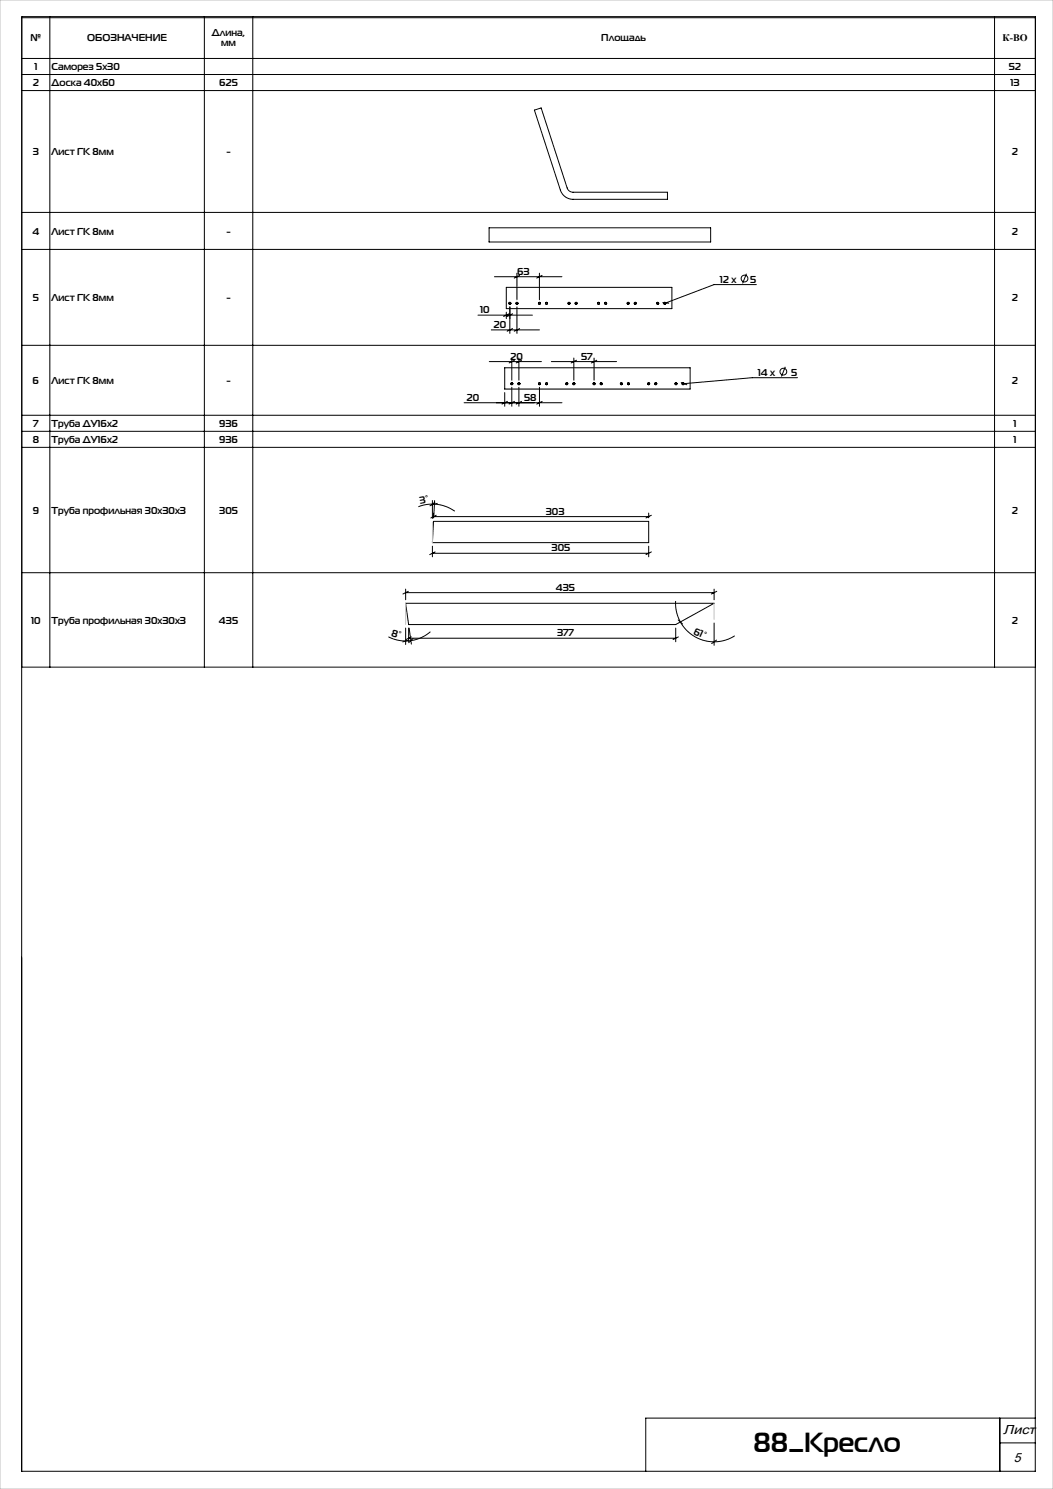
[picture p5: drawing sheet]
<svg xmlns="http://www.w3.org/2000/svg" width="297mm" height="420mm" viewBox="0 0 297 420" stroke-linecap="round" stroke-linejoin="round" font-family="sans-serif">
<defs><g id="words">
<text font-size="7.8" x="212.5" y="409.6">88_Кресло</text>
<g font-size="3.7">
<text x="283" y="404.6">Лист</text>
<text x="285.9" y="412.3">5</text>
</g>
<g font-size="2.8">
<text x="8.6" y="11.7">№</text>
<text x="24.6" y="11.7">ОБОЗНАЧЕНИЕ</text>
<text x="59.7" y="10.3">Длина,</text>
<text x="169.6" y="11.7">Площадь</text>
<text x="282.8" y="11.5">К-ВО</text>
<text x="62.4" y="13.1">мм</text>
<text x="9.7" y="19.8">1</text>
<text x="14.6" y="19.8">Саморез 5х30</text>
<text x="284.5" y="19.8">52</text>
<text x="9.2" y="24.4">2</text>
<text x="14.6" y="24.4">Доска 40х60</text>
<text x="61.8" y="24.4">625</text>
<text x="285" y="24.4">13</text>
<text x="9.2" y="43.8">3</text>
<text x="14.6" y="43.8">Лист ГК 8мм</text>
<text x="63.9" y="43.8">-</text>
<text x="285.4" y="43.8">2</text>
<text x="9.1" y="66.2">4</text>
<text x="14.6" y="66.2">Лист ГК 8мм</text>
<text x="63.9" y="66.2">-</text>
<text x="285.4" y="66.2">2</text>
<text x="145.8" y="77.5">63</text>
<text x="203" y="79.7">12 x</text>
<text x="211.6" y="79.7">5</text>
<text x="9.2" y="85">5</text>
<text x="14.6" y="85">Лист ГК 8мм</text>
<text x="63.9" y="85">-</text>
<text x="135.5" y="88.3">10</text>
<text x="285.4" y="85">2</text>
<text x="139.2" y="92.5">20</text>
<text x="143.9" y="101.4">20</text>
<text x="163.9" y="101.4">57</text>
<text x="213.8" y="106">14 x</text>
<text x="223.2" y="106">5</text>
<text x="9.2" y="108.3">6</text>
<text x="14.6" y="108.3">Лист ГК 8мм</text>
<text x="63.9" y="108.3">-</text>
<text x="131.6" y="113.1">20</text>
<text x="147.8" y="113.1">58</text>
<text x="285.4" y="108.3">2</text>
<text x="9.2" y="125">8</text>
<text x="9.4" y="120.5">7</text>
<text x="14.6" y="120.5">Труба ДУ16х2</text>
<text x="14.6" y="125">Труба ДУ16х2</text>
<text x="61.8" y="120.5">936</text>
<text x="61.8" y="125">936</text>
<text x="285.9" y="120.5">1</text>
<text x="285.9" y="125">1</text>
<text x="118.5" y="142.1" transform="rotate(-11 118.5 142.1)">3°</text>
<text x="9.2" y="144.9">9</text>
<text x="14.6" y="144.9">Труба профильная 30х30х3</text>
<text x="61.8" y="144.9">305</text>
<text x="153.9" y="145.2">303</text>
<text x="285.4" y="144.9">2</text>
<text x="155.5" y="155.5">305</text>
<text x="156.8" y="166.6">435</text>
<text x="8.8" y="175.9">10</text>
<text x="14.6" y="175.9">Труба профильная 30х30х3</text>
<text x="61.7" y="175.9">435</text>
<text x="110.2" y="179.5" transform="rotate(16 110.2 179.5)">8°</text>
<text x="157.1" y="179.5">377</text>
<text x="195.4" y="178.8" transform="rotate(25 195.4 178.8)">61°</text>
<text x="285.4" y="175.9">2</text>
</g>
</g></defs>
<g fill="none" stroke="#000" stroke-width=".28">
<path d="M6.1 5h285.9v410h-285.9l.1-410.3h285.9v183.5h-285.9M6.2 16.5h285.9M14.1 4.7v183.5M57.6 4.7v183.5M71.3 4.7v183.5M280.5 4.7v183.5M6.2 21h285.9M6.2 25.5h285.9M150.7 31.1l1.9-.7 7.4 22.6 .8 1 .8 .2h26.7v2h-26.7a3.8 3.8 0 0 1-3.5-2.6zM6.2 59.9h285.9M6.2 70.4h285.9M137.9 64.3h62.5v4h-62.5z"/>
<path d="M139.5 78.1h19M145.8 77.1v7.5M146.6 77.7l-1.6 .7M152.1 77.1v7.5M152.9 77.7l-1.5 .7M210.5 77.2l-1.1 2.7M6.2 97.4h285.9M134.8 88.9h15.4M138.6 93.1h13.6M142.8 81.1h46.7v6h-46.7zM142.8 88.1v1.8M143.6 88.5l-1.6 .8"/>
<path d="M143.8 86.6v7.5M144.6 92.7l-1.6 .7M144.6 88.5l-1.6 .8M145.8 86.6v7.5M146.6 92.7l-1.6 .7M186.9 85.4l1.7 .1M213.3 80.3h-11.9l-14.2 5.4M6.2 117.1h285.9M130.9 113.6h27.6M138 102h14.7M142.4 103.7h52.3v6h-52.3zM142.4 110.7v3.9"/>
<path d="M143.1 113.2l-1.5 .8M144.4 101v6.2M144.4 109.2v5.4M145.1 101.6l-1.5 .8M145.1 113.2l-1.5 .8M146.4 101v6.2M146.4 109.2v5.4M147.1 101.6l-1.5 .8M147.1 113.2l-1.5 .8M152.2 109.2v5.4M152.9 113.2l-1.5 .8M155.5 102h18.4"/>
<path d="M161.9 101v6.2M162.6 101.6l-1.5 .8M167.6 101v6.2M168.3 101.6l-1.5 .8M192.1 107.9l1.6 .6M221.5 103.5l-1.1 2.7M224.9 106.5h-12.7l-19.8 1.8M6.2 121.7h285.9M6.2 126.2h285.9M118 142.9a10.9 10.9 0 0 1 10.3 1.3M122 141.2v5M122 154.1v3"/>
<path d="M122 156.1h61M122.3 147.1h60.7v6h-61zM122.3 144.7v1.4M122.3 145.7h60.7M122.6 141.2l-.3 4.9M122.7 141.7l-1.4 1M122.7 155.7l-1.5 .7M123 145.3l-1.5 .8M123.4 142l-1.7 .4M183 144.7v1.4M183 154.1v3M183.7 155.7l-1.5 .7"/>
<path d="M183.7 145.3l-1.5 .8M6.2 161.5h285.9M114.4 170.2h87l-10.8 6h-75.3zM114.4 166.2v3M114.4 177.2v4.6M114.4 167.2h87M115.2 166.8l-1.6 .8M115.3 177.2v3.8M115.4 177.2l.6 4.5M116 179.6l-1.5 .8M121.4 178.2a10.6 10.6 0 0 1-11.9 1.4M190.6 169.5a10.9 10.9 0 0 0 16.6 9.8"/>
<path d="M190.6 177.2v3.8M191.3 174.9l1.2 1.1M191.3 179.6l-1.5 .8M201.4 166.2v3M201.4 175.7v6.3M202.2 166.8l-1.6 .8M115.2 180.6l-1.6 .5M115.3 180h75.3M116.5 180.1l-1.2 1.2M202.1 180.5l-1.4 1M282 400v15M292 400h-109.9v15"/>
<path d="M282 407h10"/>
<circle cx="210" cy="78.6" r=".95"/>
<circle cx="143.8" cy="85.6" r=".28"/>
<circle cx="145.8" cy="85.6" r=".28"/>
<circle cx="152.1" cy="85.6" r=".28"/>
<circle cx="154.1" cy="85.6" r=".28"/>
<circle cx="160.5" cy="85.6" r=".28"/>
<circle cx="162.5" cy="85.6" r=".28"/>
<circle cx="168.8" cy="85.6" r=".28"/>
<circle cx="170.8" cy="85.6" r=".28"/>
<circle cx="177.2" cy="85.6" r=".28"/>
<circle cx="179.2" cy="85.6" r=".28"/>
<circle cx="185.5" cy="85.6" r=".28"/>
<circle cx="187.5" cy="85.6" r=".28"/>
<circle cx="144.4" cy="108.2" r=".28"/>
<circle cx="146.4" cy="108.2" r=".28"/>
<circle cx="146.4" cy="108.2" r=".27"/>
<circle cx="152.2" cy="108.2" r=".28"/>
<circle cx="154.2" cy="108.2" r=".28"/>
<circle cx="159.9" cy="108.2" r=".28"/>
<circle cx="161.9" cy="108.2" r=".28"/>
<circle cx="167.6" cy="108.2" r=".28"/>
<circle cx="169.6" cy="108.2" r=".28"/>
<circle cx="169.6" cy="108.2" r=".27"/>
<circle cx="175.3" cy="108.2" r=".28"/>
<circle cx="177.3" cy="108.2" r=".28"/>
<circle cx="183" cy="108.2" r=".28"/>
<circle cx="185" cy="108.2" r=".28"/>
<circle cx="190.7" cy="108.2" r=".28"/>
<circle cx="192.7" cy="108.2" r=".28"/>
<circle cx="220.9" cy="104.8" r=".95"/>
</g>
<path d="M0 0h297v420h-297zM122 147.2v5.9M114.4 170.2v6M201.4 170.2v4.5" fill="none" stroke="#c0c0c0" stroke-width=".28"/>
<use href="#words"/>
</svg>
